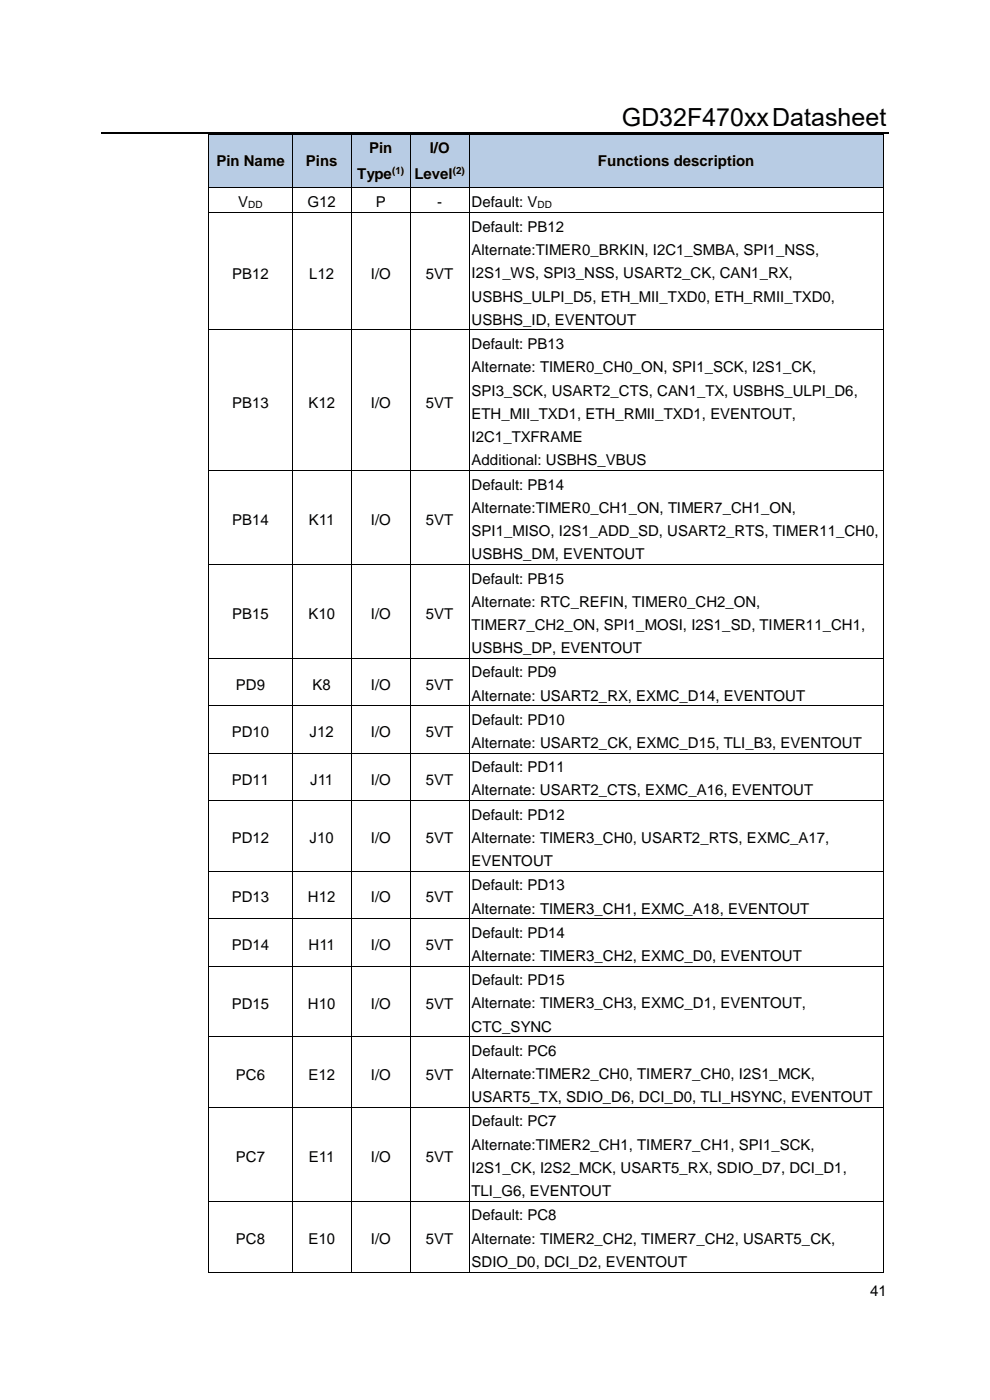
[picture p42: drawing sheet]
<svg xmlns="http://www.w3.org/2000/svg" width="210mm" height="297mm" viewBox="0 0 210 297" stroke-linecap="round" stroke-linejoin="round" font-family="sans-serif">
<defs><g id="words">
<text font-size="5.3" x="131.9" y="26.7">GD32F470xxDatasheet</text>
<g font-size="3.2">
<text x="45.9" y="35.2">Pin Name</text>
<text x="64.9" y="35.2">Pins</text>
<text x="78.3" y="32.5">Pin</text>
<text x="91.2" y="32.5">I/O</text>
<text x="126.9" y="35.2">Functions description</text>
<text x="75.8" y="38">Type</text>
<text x="87.9" y="38">Level</text>
<text x="50.6" y="44">V</text>
<text x="65.2" y="44">G12</text>
<text x="79.7" y="44">P</text>
<text x="92.7" y="44">-</text>
<text x="100.1" y="43.9">Default: V</text>
<text x="100.1" y="49.2">Default: PB12</text>
<text x="49.3" y="59.1">PB12</text>
<text x="65.6" y="59.1">L12</text>
<text x="78.7" y="59.1">I/O</text>
<text x="90.4" y="59.1">5VT</text>
<text x="100.1" y="54.1">Alternate:TIMER0_BRKIN, I2C1_SMBA, SPI1_NSS,</text>
<text x="100.1" y="59">I2S1_WS, SPI3_NSS, USART2_CK, CAN1_RX,</text>
<text x="100.1" y="64">USBHS_ULPI_D5, ETH_MII_TXD0, ETH_RMII_TXD0,</text>
<text x="100.1" y="68.9">USBHS_ID, EVENTOUT</text>
<text x="100.1" y="74">Default: PB13</text>
<text x="100.1" y="79">Alternate: TIMER0_CH0_ON, SPI1_SCK, I2S1_CK,</text>
<text x="100.1" y="83.9">SPI3_SCK, USART2_CTS, CAN1_TX, USBHS_ULPI_D6,</text>
<text x="49.3" y="86.5">PB13</text>
<text x="65.4" y="86.5">K12</text>
<text x="78.7" y="86.5">I/O</text>
<text x="90.4" y="86.5">5VT</text>
<text x="100.1" y="88.9">ETH_MII_TXD1, ETH_RMII_TXD1, EVENTOUT,</text>
<text x="100.1" y="93.8">I2C1_TXFRAME</text>
<text x="100.1" y="98.7">Additional: USBHS_VBUS</text>
<text x="100.1" y="103.9">Default: PB14</text>
<text x="49.3" y="111.4">PB14</text>
<text x="65.5" y="111.4">K11</text>
<text x="78.7" y="111.4">I/O</text>
<text x="90.4" y="111.4">5VT</text>
<text x="100.1" y="108.8">Alternate:TIMER0_CH1_ON, TIMER7_CH1_ON,</text>
<text x="100.1" y="113.7">SPI1_MISO, I2S1_ADD_SD, USART2_RTS, TIMER11_CH0,</text>
<text x="100.1" y="118.7">USBHS_DM, EVENTOUT</text>
<text x="100.1" y="123.8">Default: PB15</text>
<text x="49.3" y="131.3">PB15</text>
<text x="65.4" y="131.3">K10</text>
<text x="78.7" y="131.3">I/O</text>
<text x="90.4" y="131.3">5VT</text>
<text x="100.1" y="128.7">Alternate: RTC_REFIN, TIMER0_CH2_ON,</text>
<text x="100.1" y="133.7">TIMER7_CH2_ON, SPI1_MOSI, I2S1_SD, TIMER11_CH1,</text>
<text x="100.1" y="138.6">USBHS_DP, EVENTOUT</text>
<text x="100.1" y="143.7">Default: PD9</text>
<text x="50" y="146.3">PD9</text>
<text x="66.3" y="146.3">K8</text>
<text x="78.7" y="146.3">I/O</text>
<text x="90.4" y="146.3">5VT</text>
<text x="100.1" y="148.6">Alternate: USART2_RX, EXMC_D14, EVENTOUT</text>
<text x="100.1" y="153.8">Default: PD10</text>
<text x="49.2" y="156.4">PD10</text>
<text x="65.7" y="156.4">J12</text>
<text x="78.7" y="156.4">I/O</text>
<text x="90.4" y="156.4">5VT</text>
<text x="100.1" y="158.7">Alternate: USART2_CK, EXMC_D15, TLI_B3, EVENTOUT</text>
<text x="49.2" y="166.4">PD11</text>
<text x="65.8" y="166.4">J11</text>
<text x="78.7" y="166.4">I/O</text>
<text x="90.4" y="166.4">5VT</text>
<text x="100.1" y="163.8">Default: PD11</text>
<text x="100.1" y="168.8">Alternate: USART2_CTS, EXMC_A16, EVENTOUT</text>
<text x="100.1" y="173.9">Default: PD12</text>
<text x="49.2" y="178.9">PD12</text>
<text x="65.7" y="178.9">J10</text>
<text x="78.7" y="178.9">I/O</text>
<text x="90.4" y="178.9">5VT</text>
<text x="100.1" y="178.8">Alternate: TIMER3_CH0, USART2_RTS, EXMC_A17,</text>
<text x="100.1" y="183.8">EVENTOUT</text>
<text x="49.2" y="191.5">PD13</text>
<text x="65.3" y="191.5">H12</text>
<text x="78.7" y="191.5">I/O</text>
<text x="90.4" y="191.5">5VT</text>
<text x="100.1" y="188.9">Default: PD13</text>
<text x="100.1" y="193.8">Alternate: TIMER3_CH1, EXMC_A18, EVENTOUT</text>
<text x="49.2" y="201.5">PD14</text>
<text x="65.5" y="201.5">H11</text>
<text x="78.7" y="201.5">I/O</text>
<text x="90.4" y="201.5">5VT</text>
<text x="100.1" y="198.9">Default: PD14</text>
<text x="100.1" y="203.9">Alternate: TIMER3_CH2, EXMC_D0, EVENTOUT</text>
<text x="100.1" y="209">Default: PD15</text>
<text x="49.2" y="214.1">PD15</text>
<text x="65.3" y="214.1">H10</text>
<text x="78.7" y="214.1">I/O</text>
<text x="90.4" y="214.1">5VT</text>
<text x="100.1" y="213.9">Alternate: TIMER3_CH3, EXMC_D1, EVENTOUT,</text>
<text x="100.1" y="218.9">CTC_SYNC</text>
<text x="100.1" y="224">Default: PC6</text>
<text x="50" y="229.1">PC6</text>
<text x="65.4" y="229.1">E12</text>
<text x="78.7" y="229.1">I/O</text>
<text x="90.4" y="229.1">5VT</text>
<text x="100.1" y="228.9">Alternate:TIMER2_CH0, TIMER7_CH0, I2S1_MCK,</text>
<text x="100.1" y="233.9">USART5_TX, SDIO_D6, DCI_D0, TLI_HSYNC, EVENTOUT</text>
<text x="100.1" y="239">Default: PC7</text>
<text x="100.1" y="243.9">Alternate:TIMER2_CH1, TIMER7_CH1, SPI1_SCK,</text>
<text x="50" y="246.5">PC7</text>
<text x="65.5" y="246.5">E11</text>
<text x="78.7" y="246.5">I/O</text>
<text x="90.4" y="246.5">5VT</text>
<text x="100.1" y="248.9">I2S1_CK, I2S2_MCK, USART5_RX, SDIO_D7, DCI_D1,</text>
<text x="100.1" y="253.8">TLI_G6, EVENTOUT</text>
<text x="50" y="264">PC8</text>
<text x="65.4" y="264">E10</text>
<text x="78.7" y="264">I/O</text>
<text x="90.4" y="264">5VT</text>
<text x="100.1" y="258.9">Default: PC8</text>
<text x="100.1" y="263.9">Alternate: TIMER2_CH2, TIMER7_CH2, USART5_CK,</text>
<text x="100.1" y="268.8">SDIO_D0, DCI_D2, EVENTOUT</text>
<text x="184.6" y="275">41</text>
</g>
<g font-size="2.1">
<text x="83.2" y="36.9">(1)</text>
<text x="96" y="36.9">(2)</text>
<text x="52.7" y="44.2">DD</text>
<text x="114" y="44">DD</text>
</g>
</g></defs>
<path d="M21.5 28.3h167.1" fill="none" stroke="#000" stroke-width=".25"/>
<g fill="#b8cce4">
<path d="M44.4 28.6h17.5v11h-17.5z" fill-rule="evenodd"/>
<path d="M44.8 31.3h16.7v5.5h-16.7z" fill-rule="evenodd"/>
<path d="M62.1 28.6h12.3v11h-12.3z" fill-rule="evenodd"/>
<path d="M62.5 31.3h11.5v5.5h-11.5z" fill-rule="evenodd"/>
<path d="M74.6 28.6h12.3v11h-12.3z" fill-rule="evenodd"/>
<path d="M75 28.6h11.5v5.5h-11.5z" fill-rule="evenodd"/>
<path d="M75 34.1h11.5v5.5h-11.5z" fill-rule="evenodd"/>
<path d="M87 28.6h12.5v11h-12.5z" fill-rule="evenodd"/>
<path d="M87.5 28.6h11.5v5.5h-11.5z" fill-rule="evenodd"/>
<path d="M87.5 34.1h11.5v5.5h-11.5z" fill-rule="evenodd"/>
<path d="M99.5 28.6h87.8v11h-87.8z" fill-rule="evenodd"/>
<path d="M100.1 31.3h86.8v5.5h-86.8z" fill-rule="evenodd"/>
</g>
<g fill="#000">
<path d="M44.2 28.4h.2v.2h-.2z" fill-rule="evenodd"/>
<path d="M44.2 28.4h.2v.2h-.2z" fill-rule="evenodd"/>
<path d="M44.2 39.6h.2v.2h-.2z" fill-rule="evenodd"/>
<path d="M61.9 28.4h.2v.2h-.2z" fill-rule="evenodd"/>
<path d="M61.9 39.6h.2v.2h-.2z" fill-rule="evenodd"/>
<path d="M74.4 28.4h.2v.2h-.2z" fill-rule="evenodd"/>
<path d="M74.4 39.6h.2v.2h-.2z" fill-rule="evenodd"/>
<path d="M87 28.4h.1v.2h-.1z" fill-rule="evenodd"/>
<path d="M87 39.6h.1v.2h-.1z" fill-rule="evenodd"/>
<path d="M99.5 28.4h.1v.2h-.1z" fill-rule="evenodd"/>
<path d="M99.5 39.6h.1v.2h-.1z" fill-rule="evenodd"/>
<path d="M187.3 28.4h.1v.2h-.1z" fill-rule="evenodd"/>
<path d="M187.3 28.4h.1v.2h-.1z" fill-rule="evenodd"/>
<path d="M187.3 39.6h.1v.2h-.1z" fill-rule="evenodd"/>
<path d="M44.2 45h.2v.2h-.2z" fill-rule="evenodd"/>
<path d="M61.9 45h.2v.2h-.2z" fill-rule="evenodd"/>
<path d="M74.4 45h.2v.2h-.2z" fill-rule="evenodd"/>
<path d="M87 45h.1v.2h-.1z" fill-rule="evenodd"/>
<path d="M99.5 45h.1v.2h-.1z" fill-rule="evenodd"/>
<path d="M187.3 45h.1v.2h-.1z" fill-rule="evenodd"/>
<path d="M44.2 69.9h.2v.2h-.2z" fill-rule="evenodd"/>
<path d="M61.9 69.9h.2v.2h-.2z" fill-rule="evenodd"/>
<path d="M74.4 69.9h.2v.2h-.2z" fill-rule="evenodd"/>
<path d="M87 69.9h.1v.2h-.1z" fill-rule="evenodd"/>
<path d="M99.5 69.9h.1v.2h-.1z" fill-rule="evenodd"/>
<path d="M187.3 69.9h.1v.2h-.1z" fill-rule="evenodd"/>
<path d="M44.2 99.8h.2v.1h-.2z" fill-rule="evenodd"/>
<path d="M61.9 99.8h.2v.1h-.2z" fill-rule="evenodd"/>
<path d="M74.4 99.8h.2v.1h-.2z" fill-rule="evenodd"/>
<path d="M87 99.8h.1v.1h-.1z" fill-rule="evenodd"/>
<path d="M99.5 99.8h.1v.1h-.1z" fill-rule="evenodd"/>
<path d="M187.3 99.8h.1v.1h-.1z" fill-rule="evenodd"/>
<path d="M44.2 119.7h.2v.1h-.2z" fill-rule="evenodd"/>
<path d="M61.9 119.7h.2v.1h-.2z" fill-rule="evenodd"/>
<path d="M74.4 119.7h.2v.1h-.2z" fill-rule="evenodd"/>
<path d="M87 119.7h.1v.1h-.1z" fill-rule="evenodd"/>
<path d="M99.5 119.7h.1v.1h-.1z" fill-rule="evenodd"/>
<path d="M187.3 119.7h.1v.1h-.1z" fill-rule="evenodd"/>
<path d="M44.2 139.6h.2v.2h-.2z" fill-rule="evenodd"/>
<path d="M61.9 139.6h.2v.2h-.2z" fill-rule="evenodd"/>
<path d="M74.4 139.6h.2v.2h-.2z" fill-rule="evenodd"/>
<path d="M87 139.6h.1v.2h-.1z" fill-rule="evenodd"/>
<path d="M99.5 139.6h.1v.2h-.1z" fill-rule="evenodd"/>
<path d="M187.3 139.6h.1v.2h-.1z" fill-rule="evenodd"/>
<path d="M44.2 149.7h.2v.1h-.2z" fill-rule="evenodd"/>
<path d="M44.2 159.7h.2v.2h-.2z" fill-rule="evenodd"/>
<path d="M61.9 149.7h.2v.1h-.2z" fill-rule="evenodd"/>
<path d="M61.9 159.7h.2v.2h-.2z" fill-rule="evenodd"/>
<path d="M74.4 149.7h.2v.1h-.2z" fill-rule="evenodd"/>
<path d="M74.4 159.7h.2v.2h-.2z" fill-rule="evenodd"/>
<path d="M87 149.7h.1v.1h-.1z" fill-rule="evenodd"/>
<path d="M87 159.7h.1v.2h-.1z" fill-rule="evenodd"/>
<path d="M99.5 149.7h.1v.1h-.1z" fill-rule="evenodd"/>
<path d="M99.5 159.7h.1v.2h-.1z" fill-rule="evenodd"/>
<path d="M187.3 149.7h.1v.1h-.1z" fill-rule="evenodd"/>
<path d="M187.3 159.7h.1v.2h-.1z" fill-rule="evenodd"/>
<path d="M44.2 169.8h.2v.2h-.2z" fill-rule="evenodd"/>
<path d="M61.9 169.8h.2v.2h-.2z" fill-rule="evenodd"/>
<path d="M74.4 169.8h.2v.2h-.2z" fill-rule="evenodd"/>
<path d="M87 169.8h.1v.2h-.1z" fill-rule="evenodd"/>
<path d="M99.5 169.8h.1v.2h-.1z" fill-rule="evenodd"/>
<path d="M187.3 169.8h.1v.2h-.1z" fill-rule="evenodd"/>
<path d="M44.2 184.8h.2v.1h-.2z" fill-rule="evenodd"/>
<path d="M44.2 194.8h.2v.2h-.2z" fill-rule="evenodd"/>
<path d="M61.9 184.8h.2v.1h-.2z" fill-rule="evenodd"/>
<path d="M61.9 194.8h.2v.2h-.2z" fill-rule="evenodd"/>
<path d="M74.4 184.8h.2v.1h-.2z" fill-rule="evenodd"/>
<path d="M74.4 194.8h.2v.2h-.2z" fill-rule="evenodd"/>
<path d="M87 184.8h.1v.1h-.1z" fill-rule="evenodd"/>
<path d="M87 194.8h.1v.2h-.1z" fill-rule="evenodd"/>
<path d="M99.5 184.8h.1v.1h-.1z" fill-rule="evenodd"/>
<path d="M99.5 194.8h.1v.2h-.1z" fill-rule="evenodd"/>
<path d="M187.3 184.8h.1v.1h-.1z" fill-rule="evenodd"/>
<path d="M187.3 194.8h.1v.2h-.1z" fill-rule="evenodd"/>
<path d="M44.2 204.9h.2v.1h-.2z" fill-rule="evenodd"/>
<path d="M61.9 204.9h.2v.1h-.2z" fill-rule="evenodd"/>
<path d="M74.4 204.9h.2v.1h-.2z" fill-rule="evenodd"/>
<path d="M87 204.9h.1v.1h-.1z" fill-rule="evenodd"/>
<path d="M99.5 204.9h.1v.1h-.1z" fill-rule="evenodd"/>
<path d="M187.3 204.9h.1v.1h-.1z" fill-rule="evenodd"/>
<path d="M44.2 219.9h.2v.1h-.2z" fill-rule="evenodd"/>
<path d="M44.2 234.9h.2v.1h-.2z" fill-rule="evenodd"/>
<path d="M61.9 219.9h.2v.1h-.2z" fill-rule="evenodd"/>
<path d="M61.9 234.9h.2v.1h-.2z" fill-rule="evenodd"/>
<path d="M74.4 219.9h.2v.1h-.2z" fill-rule="evenodd"/>
<path d="M74.4 234.9h.2v.1h-.2z" fill-rule="evenodd"/>
<path d="M87 219.9h.1v.1h-.1z" fill-rule="evenodd"/>
<path d="M87 234.9h.1v.1h-.1z" fill-rule="evenodd"/>
<path d="M99.5 219.9h.1v.1h-.1z" fill-rule="evenodd"/>
<path d="M99.5 234.9h.1v.1h-.1z" fill-rule="evenodd"/>
<path d="M187.3 219.9h.1v.1h-.1z" fill-rule="evenodd"/>
<path d="M187.3 234.9h.1v.1h-.1z" fill-rule="evenodd"/>
<path d="M44.2 254.8h.2v.2h-.2z" fill-rule="evenodd"/>
<path d="M61.9 254.8h.2v.2h-.2z" fill-rule="evenodd"/>
<path d="M74.4 254.8h.2v.2h-.2z" fill-rule="evenodd"/>
<path d="M87 254.8h.1v.2h-.1z" fill-rule="evenodd"/>
<path d="M99.5 254.8h.1v.2h-.1z" fill-rule="evenodd"/>
<path d="M187.3 254.8h.1v.2h-.1z" fill-rule="evenodd"/>
<path d="M44.2 269.8h.2v.2h-.2z" fill-rule="evenodd"/>
<path d="M44.2 269.8h.2v.2h-.2z" fill-rule="evenodd"/>
<path d="M61.9 269.8h.2v.2h-.2z" fill-rule="evenodd"/>
<path d="M74.4 269.8h.2v.2h-.2z" fill-rule="evenodd"/>
<path d="M87 269.8h.1v.2h-.1z" fill-rule="evenodd"/>
<path d="M99.5 269.8h.1v.2h-.1z" fill-rule="evenodd"/>
<path d="M187.3 269.8h.1v.2h-.1z" fill-rule="evenodd"/>
<path d="M187.3 269.8h.1v.2h-.1z" fill-rule="evenodd"/>
</g>
<g fill="none" stroke="#000" stroke-width=".21">
<path d="M44.3 28.6v11M44.3 39.8v5.2M44.4 28.5h17.5M44.4 39.7h17.5M62 28.6v11M62 39.8v5.2M62.1 28.5h12.3M62.1 39.7h12.3M74.5 28.6v11M74.5 39.8v5.2M74.6 28.5h12.4M74.6 39.7h12.4"/>
<path d="M87.1 28.6v11M87.1 39.8v5.2M87.1 28.5h12.4M87.1 39.7h12.4M99.5 28.6v11M99.5 39.8v5.2M99.6 28.5h87.7M99.6 39.7h87.7M187.4 28.6v11M187.4 39.8v5.2M44.3 45.2v24.7M44.4 45.1h17.5"/>
<path d="M62 45.2v24.7M62.1 45.1h12.3M74.5 45.2v24.7M74.6 45.1h12.4M87.1 45.2v24.7M87.1 45.1h12.4M99.5 45.2v24.7M99.6 45.1h87.7M187.4 45.2v24.7M44.3 70.1v29.7M44.4 70h17.5M62 70.1v29.7"/>
<path d="M62.1 70h12.3M74.5 70.1v29.7M74.6 70h12.4M87.1 70.1v29.7M87.1 70h12.4M99.5 70.1v29.7M99.6 70h87.7M187.4 70.1v29.7M44.3 99.9v19.8M44.4 99.8h17.5M62 99.9v19.8M62.1 99.8h12.3"/>
<path d="M74.5 99.9v19.8M74.6 99.8h12.4M87.1 99.9v19.8M87.1 99.8h12.4M99.5 99.9v19.8M99.6 99.8h87.7M187.4 99.9v19.8M44.3 119.8v19.8M44.4 119.7h17.5M62 119.8v19.8M62.1 119.7h12.3M74.5 119.8v19.8"/>
<path d="M74.6 119.7h12.4M87.1 119.8v19.8M87.1 119.7h12.4M99.5 119.8v19.8M99.6 119.7h87.7M187.4 119.8v19.8M44.3 139.8v9.9M44.4 139.7h17.5M62 139.8v9.9M62.1 139.7h12.3M74.5 139.8v9.9M74.6 139.7h12.4"/>
<path d="M87.1 139.8v9.9M87.1 139.7h12.4M99.5 139.8v9.9M99.6 139.7h87.7M187.4 139.8v9.9M44.3 149.8v9.9M44.3 159.9v9.9M44.4 149.8h17.5M44.4 159.8h17.5M62 149.8v9.9M62 159.9v9.9M62.1 149.8h12.3"/>
<path d="M62.1 159.8h12.3M74.5 149.8v9.9M74.5 159.9v9.9M74.6 149.8h12.4M74.6 159.8h12.4M87.1 149.8v9.9M87.1 159.9v9.9M87.1 149.8h12.4M87.1 159.8h12.4M99.5 149.8v9.9M99.5 159.9v9.9M99.6 149.8h87.7"/>
<path d="M99.6 159.8h87.7M187.4 149.8v9.9M187.4 159.9v9.9M44.3 170v14.8M44.4 169.9h17.5M62 170v14.8M62.1 169.9h12.3M74.5 170v14.8M74.6 169.9h12.4M87.1 170v14.8M87.1 169.9h12.4M99.5 170v14.8"/>
<path d="M99.6 169.9h87.7M187.4 170v14.8M44.3 184.9v9.9M44.3 195v9.9M44.4 184.9h17.5M44.4 194.9h17.5M62 184.9v9.9M62 195v9.9M62.1 184.9h12.3M62.1 194.9h12.3M74.5 184.9v9.9M74.5 195v9.9"/>
<path d="M74.6 184.9h12.4M74.6 194.9h12.4M87.1 184.9v9.9M87.1 195v9.9M87.1 184.9h12.4M87.1 194.9h12.4M99.5 184.9v9.9M99.5 195v9.9M99.6 184.9h87.7M99.6 194.9h87.7M187.4 184.9v9.9M187.4 195v9.9"/>
<path d="M44.3 205v14.9M44.4 205h17.5M44.4 220h17.5M62 205v14.9M62.1 205h12.3M62.1 220h12.3M74.5 205v14.9M74.6 205h12.4M74.6 220h12.4M87.1 205v14.9M87.1 205h12.4M87.1 220h12.4"/>
<path d="M99.5 205v14.9M99.6 205h87.7M99.6 220h87.7M187.4 205v14.9M44.3 220v14.9M44.3 235v19.8M44.4 234.9h17.5M62 220v14.9M62 235v19.8M62.1 234.9h12.3M74.5 220v14.9M74.5 235v19.8"/>
<path d="M74.6 234.9h12.4M87.1 220v14.9M87.1 235v19.8M87.1 234.9h12.4M99.5 220v14.9M99.5 235v19.8M99.6 234.9h87.7M187.4 220v14.9M187.4 235v19.8M44.3 255v14.8M44.4 254.9h17.5M62 255v14.8"/>
<path d="M62.1 254.9h12.3M74.5 255v14.8M74.6 254.9h12.4M87.1 255v14.8M87.1 254.9h12.4M99.5 255v14.8M99.6 254.9h87.7M187.4 255v14.8M44.4 269.9h17.5M62.1 269.9h12.3M74.6 269.9h12.4M87.1 269.9h12.4"/>
<path d="M99.6 269.9h87.7"/>
</g>
<use href="#words"/>
</svg>
